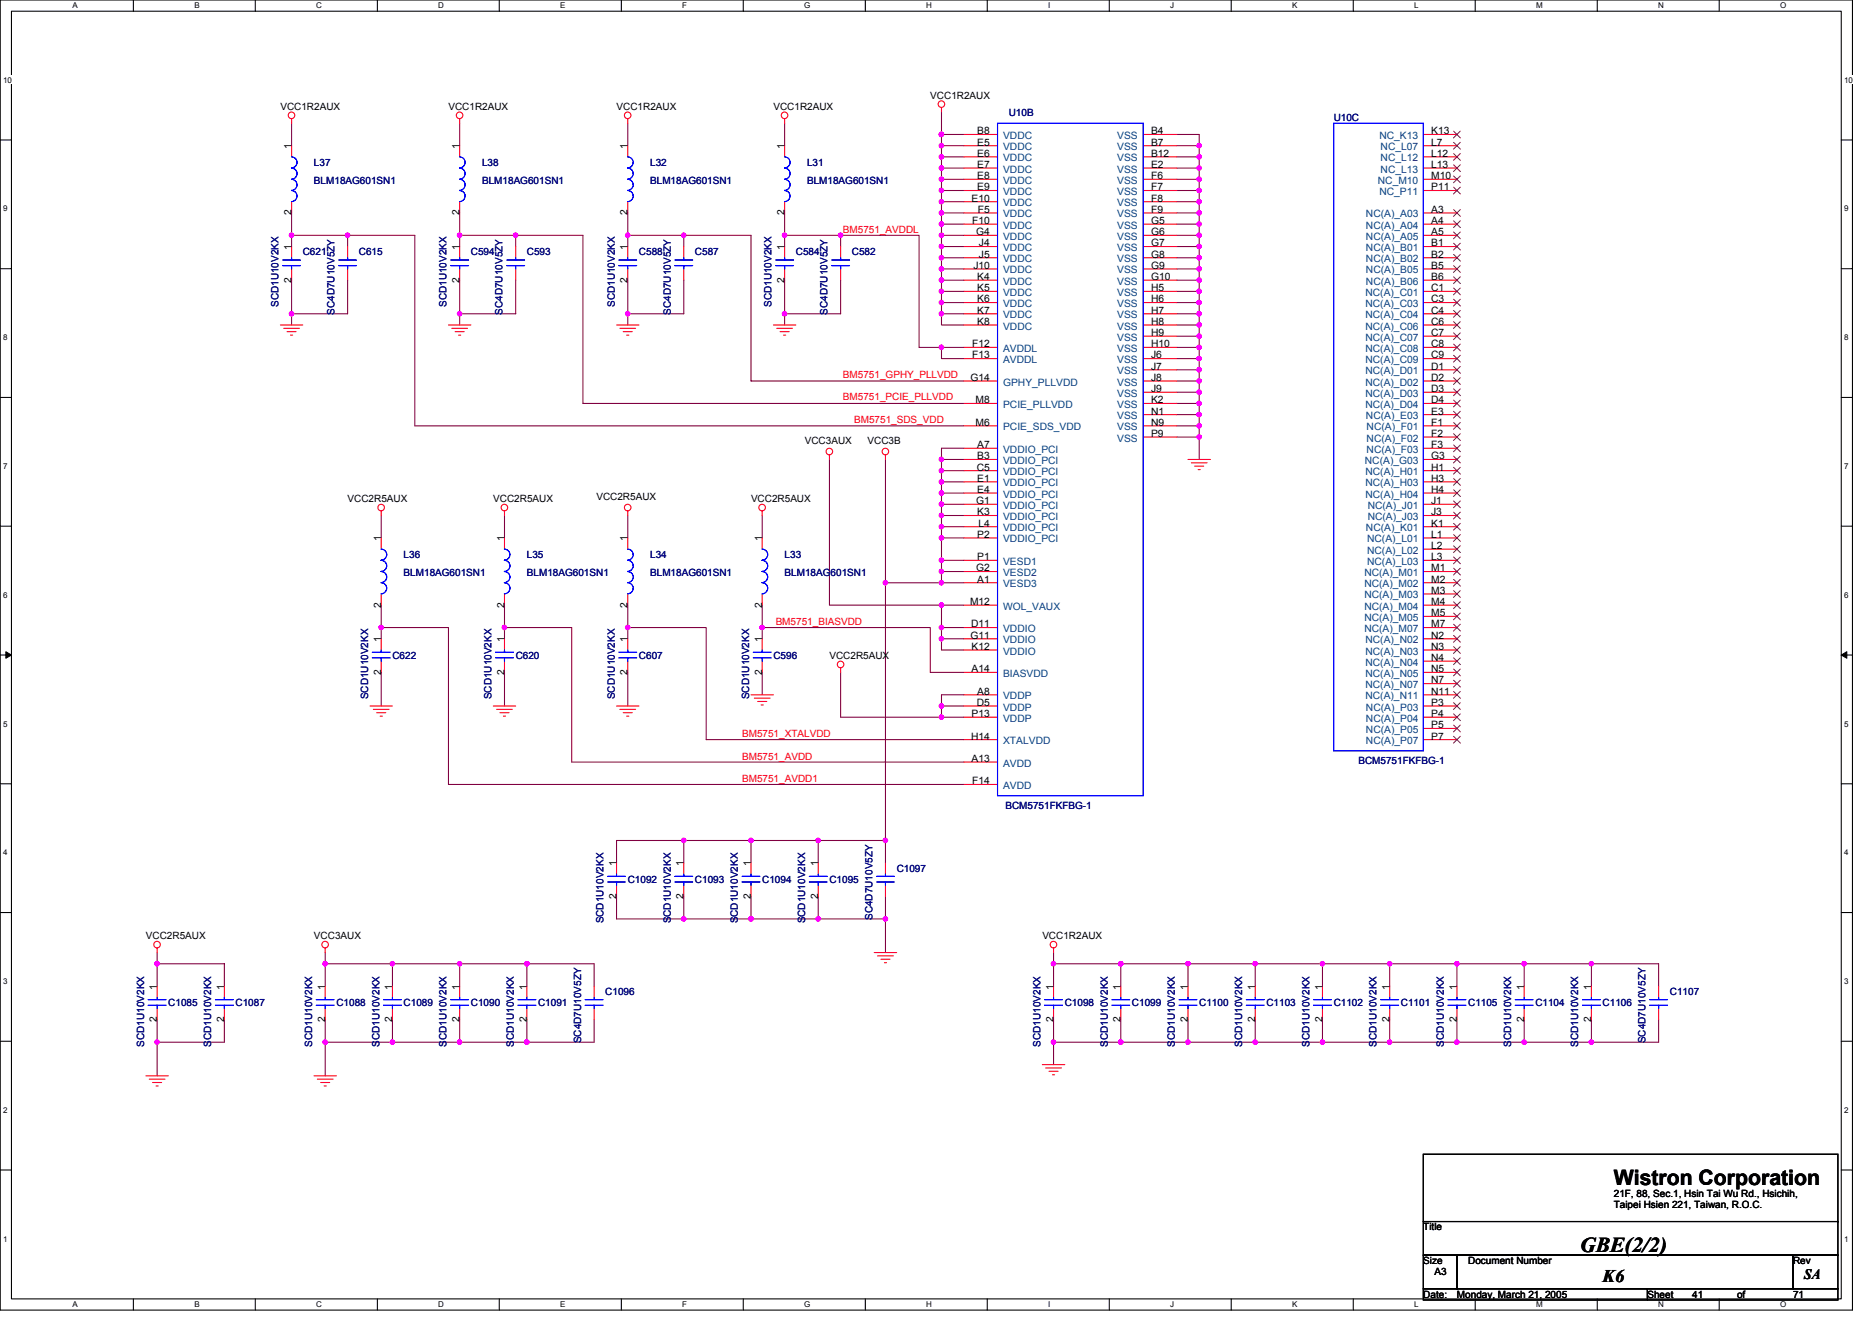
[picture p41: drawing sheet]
<svg xmlns="http://www.w3.org/2000/svg" width="297mm" height="210mm" viewBox="0 0 297 210" stroke-linecap="round" stroke-linejoin="round" font-family="sans-serif">
<defs><g id="words">
<g font-size="3.4">
<text x="256.1" y="188">Wistron Corporation</text>
<text x="250.7" y="198.6">GBE(2/2)</text>
</g>
<text font-size="2.8" x="254.3" y="203.5">K6</text>
<text font-size="2.3" x="286.3" y="203">SA</text>
<g font-size="1.6">
<text x="44.5" y="17.4">VCC1R2AUX</text>
<text x="71.2" y="17.4">VCC1R2AUX</text>
<text x="97.8" y="17.4">VCC1R2AUX</text>
<text x="122.7" y="17.4">VCC1R2AUX</text>
<text x="147.6" y="15.6">VCC1R2AUX</text>
<text x="46.2" y="23.6" transform="rotate(-90 46.2 23.6)">1</text>
<text x="72.9" y="23.6" transform="rotate(-90 72.9 23.6)">1</text>
<text x="99.6" y="23.6" transform="rotate(-90 99.6 23.6)">1</text>
<text x="124.5" y="23.6" transform="rotate(-90 124.5 23.6)">1</text>
<text x="155.1" y="21.3">B8</text>
<text x="155.1" y="23.1">E5</text>
<text x="182.6" y="21.3">B4</text>
<text x="182.6" y="23.1">B7</text>
<text x="227.1" y="23.1">L7</text>
<text x="227.1" y="21.3">K13</text>
<text x="155.1" y="24.9">E6</text>
<text x="155.1" y="26.6">E7</text>
<text x="155.1" y="28.4">E8</text>
<text x="182.6" y="24.9">B12</text>
<text x="182.6" y="26.6">E2</text>
<text x="182.6" y="28.4">F6</text>
<text x="227.1" y="24.9">L12</text>
<text x="227.1" y="26.6">L13</text>
<text x="227.1" y="28.4">M10</text>
<text x="46.2" y="34.2" transform="rotate(-90 46.2 34.2)">2</text>
<text x="72.9" y="34.2" transform="rotate(-90 72.9 34.2)">2</text>
<text x="99.6" y="34.2" transform="rotate(-90 99.6 34.2)">2</text>
<text x="124.5" y="34.2" transform="rotate(-90 124.5 34.2)">2</text>
<text x="154.2" y="32">E10</text>
<text x="154.3" y="35.5">F10</text>
<text x="155.1" y="30.2">E9</text>
<text x="155.2" y="33.8">F5</text>
<text x="182.6" y="30.2">F7</text>
<text x="182.6" y="32">F8</text>
<text x="182.6" y="33.8">F9</text>
<text x="182.6" y="35.5">G5</text>
<text x="227.1" y="30.2">P11</text>
<text x="227.1" y="33.8">A3</text>
<text x="227.1" y="35.5">A4</text>
<text x="46.2" y="39.6" transform="rotate(-90 46.2 39.6)">1</text>
<text x="72.9" y="39.6" transform="rotate(-90 72.9 39.6)">1</text>
<text x="99.6" y="39.6" transform="rotate(-90 99.6 39.6)">1</text>
<text x="124.5" y="39.6" transform="rotate(-90 124.5 39.6)">1</text>
<text x="154.9" y="37.3">G4</text>
<text x="155.3" y="39.1">J4</text>
<text x="155.3" y="40.9">J5</text>
<text x="182.6" y="37.3">G6</text>
<text x="182.6" y="39.1">G7</text>
<text x="182.6" y="40.9">G8</text>
<text x="227.1" y="37.3">A5</text>
<text x="227.1" y="39.1">B1</text>
<text x="227.1" y="40.9">B2</text>
<text x="46.2" y="44.8" transform="rotate(-90 46.2 44.8)">2</text>
<text x="72.9" y="44.8" transform="rotate(-90 72.9 44.8)">2</text>
<text x="99.6" y="44.8" transform="rotate(-90 99.6 44.8)">2</text>
<text x="124.5" y="44.8" transform="rotate(-90 124.5 44.8)">2</text>
<text x="154.4" y="42.7">J10</text>
<text x="155.1" y="44.4">K4</text>
<text x="155.1" y="46.2">K5</text>
<text x="155.1" y="48">K6</text>
<text x="182.6" y="42.7">G9</text>
<text x="182.6" y="44.4">G10</text>
<text x="182.6" y="46.2">H5</text>
<text x="182.6" y="48">H6</text>
<text x="227.1" y="46.2">C1</text>
<text x="227.1" y="48">C3</text>
<text x="227.1" y="42.7">B5</text>
<text x="227.1" y="44.4">B6</text>
<text x="155.1" y="49.8">K7</text>
<text x="155.1" y="51.5">K8</text>
<text x="182.6" y="49.8">H7</text>
<text x="182.6" y="51.5">H8</text>
<text x="182.6" y="53.3">H9</text>
<text x="227.1" y="49.8">C4</text>
<text x="227.1" y="51.5">C6</text>
<text x="227.1" y="53.3">C7</text>
<text x="154.3" y="55.1">F12</text>
<text x="154.3" y="56.9">F13</text>
<text x="182.6" y="55.1">H10</text>
<text x="182.6" y="56.9">J6</text>
<text x="182.6" y="58.7">J7</text>
<text x="227.1" y="55.1">C8</text>
<text x="227.1" y="56.9">C9</text>
<text x="227.1" y="58.7">D1</text>
<text x="154" y="60.4">G14</text>
<text x="154.8" y="64">M8</text>
<text x="182.6" y="60.4">J8</text>
<text x="182.6" y="62.2">J9</text>
<text x="182.6" y="64">K2</text>
<text x="182.6" y="65.8">N1</text>
<text x="227.1" y="60.4">D2</text>
<text x="227.1" y="62.2">D3</text>
<text x="227.1" y="64">D4</text>
<text x="227.1" y="65.8">E3</text>
<text x="127.7" y="70.4">VCC3AUX</text>
<text x="137.7" y="70.4">VCC3B</text>
<text x="154.8" y="67.5">M6</text>
<text x="155.1" y="71.1">A7</text>
<text x="182.6" y="67.5">N9</text>
<text x="182.6" y="69.3">P9</text>
<text x="227.1" y="67.5">F1</text>
<text x="227.1" y="69.3">F2</text>
<text x="227.1" y="71.1">F3</text>
<text x="155" y="74.7">C5</text>
<text x="155.1" y="72.9">B3</text>
<text x="155.1" y="76.4">E1</text>
<text x="227.1" y="72.9">G3</text>
<text x="227.1" y="74.7">H1</text>
<text x="227.1" y="76.4">H3</text>
<text x="55.2" y="79.7">VCC2R5AUX</text>
<text x="78.3" y="79.7">VCC2R5AUX</text>
<text x="94.6" y="79.3">VCC2R5AUX</text>
<text x="119.2" y="79.7">VCC2R5AUX</text>
<text x="154.9" y="80">G1</text>
<text x="155.1" y="78.2">E4</text>
<text x="155.1" y="81.8">K3</text>
<text x="155.3" y="83.5">L4</text>
<text x="227.1" y="78.2">H4</text>
<text x="227.1" y="80">J1</text>
<text x="227.1" y="81.8">J3</text>
<text x="227.1" y="83.5">K1</text>
<text x="60.5" y="85.9" transform="rotate(-90 60.5 85.9)">1</text>
<text x="80" y="85.9" transform="rotate(-90 80 85.9)">1</text>
<text x="99.6" y="85.9" transform="rotate(-90 99.6 85.9)">1</text>
<text x="120.9" y="85.9" transform="rotate(-90 120.9 85.9)">1</text>
<text x="155.1" y="85.3">P2</text>
<text x="155.1" y="88.9">P1</text>
<text x="227.1" y="85.3">L1</text>
<text x="227.1" y="87.1">L2</text>
<text x="227.1" y="88.9">L3</text>
<text x="153.9" y="96">M12</text>
<text x="154.9" y="90.7">G2</text>
<text x="155.1" y="92.4">A1</text>
<text x="227.1" y="90.7">M1</text>
<text x="227.1" y="92.4">M2</text>
<text x="227.1" y="94.2">M3</text>
<text x="227.1" y="96">M4</text>
<text x="60.5" y="101.9" transform="rotate(-90 60.5 101.9)">1</text>
<text x="60.5" y="96.4" transform="rotate(-90 60.5 96.4)">2</text>
<text x="80" y="101.9" transform="rotate(-90 80 101.9)">1</text>
<text x="80" y="96.4" transform="rotate(-90 80 96.4)">2</text>
<text x="99.6" y="101.9" transform="rotate(-90 99.6 101.9)">1</text>
<text x="99.6" y="96.4" transform="rotate(-90 99.6 96.4)">2</text>
<text x="120.9" y="101.9" transform="rotate(-90 120.9 101.9)">1</text>
<text x="120.9" y="96.4" transform="rotate(-90 120.9 96.4)">2</text>
<text x="154" y="101.3">G11</text>
<text x="154.1" y="99.5">D11</text>
<text x="227.1" y="97.8">M5</text>
<text x="227.1" y="99.5">M7</text>
<text x="227.1" y="101.3">N2</text>
<text x="60.5" y="107.1" transform="rotate(-90 60.5 107.1)">2</text>
<text x="80" y="107.1" transform="rotate(-90 80 107.1)">2</text>
<text x="99.6" y="107.1" transform="rotate(-90 99.6 107.1)">2</text>
<text x="120.9" y="107.1" transform="rotate(-90 120.9 107.1)">2</text>
<text x="131.6" y="104.5">VCC2R5AUX</text>
<text x="154.2" y="103.1">K12</text>
<text x="154.2" y="106.7">A14</text>
<text x="227.1" y="103.1">N3</text>
<text x="227.1" y="104.9">N4</text>
<text x="227.1" y="106.7">N5</text>
<text x="154.2" y="113.8">P13</text>
<text x="155" y="112">D5</text>
<text x="155.1" y="110.2">A8</text>
<text x="227.1" y="108.4">N7</text>
<text x="227.1" y="110.2">N11</text>
<text x="227.1" y="112">P3</text>
<text x="227.1" y="113.8">P4</text>
<text x="154.1" y="117.3">H14</text>
<text x="227.1" y="115.5">P5</text>
<text x="227.1" y="117.3">P7</text>
<text x="154.2" y="120.9">A13</text>
<text x="154.3" y="124.4">F14</text>
<text x="97.8" y="137.4" transform="rotate(-90 97.8 137.4)">1</text>
<text x="108.5" y="137.4" transform="rotate(-90 108.5 137.4)">1</text>
<text x="119.1" y="137.4" transform="rotate(-90 119.1 137.4)">1</text>
<text x="129.8" y="137.4" transform="rotate(-90 129.8 137.4)">1</text>
<text x="97.8" y="142.6" transform="rotate(-90 97.8 142.6)">2</text>
<text x="108.5" y="142.6" transform="rotate(-90 108.5 142.6)">2</text>
<text x="119.1" y="142.6" transform="rotate(-90 119.1 142.6)">2</text>
<text x="129.8" y="142.6" transform="rotate(-90 129.8 142.6)">2</text>
<text x="23.2" y="149">VCC2R5AUX</text>
<text x="49.8" y="149">VCC3AUX</text>
<text x="165.4" y="149">VCC1R2AUX</text>
<text x="24.9" y="157" transform="rotate(-90 24.9 157)">1</text>
<text x="35.6" y="157" transform="rotate(-90 35.6 157)">1</text>
<text x="51.6" y="157" transform="rotate(-90 51.6 157)">1</text>
<text x="62.2" y="157" transform="rotate(-90 62.2 157)">1</text>
<text x="72.9" y="157" transform="rotate(-90 72.9 157)">1</text>
<text x="83.6" y="157" transform="rotate(-90 83.6 157)">1</text>
<text x="167.1" y="157" transform="rotate(-90 167.1 157)">1</text>
<text x="177.8" y="157" transform="rotate(-90 177.8 157)">1</text>
<text x="188.5" y="157" transform="rotate(-90 188.5 157)">1</text>
<text x="199.2" y="157" transform="rotate(-90 199.2 157)">1</text>
<text x="209.8" y="157" transform="rotate(-90 209.8 157)">1</text>
<text x="220.5" y="157" transform="rotate(-90 220.5 157)">1</text>
<text x="231.2" y="157" transform="rotate(-90 231.2 157)">1</text>
<text x="241.8" y="157" transform="rotate(-90 241.8 157)">1</text>
<text x="252.5" y="157" transform="rotate(-90 252.5 157)">1</text>
<text x="24.9" y="162.2" transform="rotate(-90 24.9 162.2)">2</text>
<text x="35.6" y="162.2" transform="rotate(-90 35.6 162.2)">2</text>
<text x="51.6" y="162.2" transform="rotate(-90 51.6 162.2)">2</text>
<text x="62.2" y="162.2" transform="rotate(-90 62.2 162.2)">2</text>
<text x="72.9" y="162.2" transform="rotate(-90 72.9 162.2)">2</text>
<text x="83.6" y="162.2" transform="rotate(-90 83.6 162.2)">2</text>
<text x="167.1" y="162.2" transform="rotate(-90 167.1 162.2)">2</text>
<text x="177.8" y="162.2" transform="rotate(-90 177.8 162.2)">2</text>
<text x="188.5" y="162.2" transform="rotate(-90 188.5 162.2)">2</text>
<text x="199.2" y="162.2" transform="rotate(-90 199.2 162.2)">2</text>
<text x="209.8" y="162.2" transform="rotate(-90 209.8 162.2)">2</text>
<text x="220.5" y="162.2" transform="rotate(-90 220.5 162.2)">2</text>
<text x="231.2" y="162.2" transform="rotate(-90 231.2 162.2)">2</text>
<text x="241.8" y="162.2" transform="rotate(-90 241.8 162.2)">2</text>
<text x="252.5" y="162.2" transform="rotate(-90 252.5 162.2)">2</text>
<text x="256.1" y="189.9">21F, 88, Sec.1, Hsin Tai Wu Rd., Hsichih,</text>
<text x="256.1" y="191.7">Taipei Hsien 221, Taiwan, R.O.C.</text>
<text x="225.8" y="195.2">Title</text>
<text x="225.8" y="200.6">Size</text>
<text x="227.6" y="202.3">A3</text>
<text x="233" y="200.6">Document Number</text>
<text x="284.5" y="200.6">Rev</text>
<text x="225.8" y="205.9">Date:</text>
<text x="231.2" y="205.9">Monday, March 21, 2005</text>
<text x="261.4" y="205.9">Sheet</text>
<text x="268.5" y="205.9">41</text>
<text x="275.6" y="205.9">of</text>
<text x="284.5" y="205.9">71</text>
</g>
<g font-size="1.6" fill="#004080">
<text x="159.2" y="22.1">VDDC</text>
<text x="159.2" y="23.8">VDDC</text>
<text x="177.3" y="22.1">VSS</text>
<text x="177.3" y="23.8">VSS</text>
<text x="218.9" y="22.1">NC_K13</text>
<text x="219.1" y="23.8">NC_L07</text>
<text x="159.2" y="25.6">VDDC</text>
<text x="159.2" y="27.4">VDDC</text>
<text x="159.2" y="29.2">VDDC</text>
<text x="177.3" y="25.6">VSS</text>
<text x="177.3" y="27.4">VSS</text>
<text x="177.3" y="29.2">VSS</text>
<text x="218.6" y="29.2">NC_M10</text>
<text x="219.1" y="25.6">NC_L12</text>
<text x="219.1" y="27.4">NC_L13</text>
<text x="159.2" y="30.9">VDDC</text>
<text x="159.2" y="32.7">VDDC</text>
<text x="159.2" y="34.5">VDDC</text>
<text x="177.3" y="30.9">VSS</text>
<text x="177.3" y="32.7">VSS</text>
<text x="177.3" y="34.5">VSS</text>
<text x="216.7" y="34.5">NC(A)_A03</text>
<text x="218.9" y="30.9">NC_P11</text>
<text x="159.2" y="36.3">VDDC</text>
<text x="159.2" y="38.1">VDDC</text>
<text x="159.2" y="39.8">VDDC</text>
<text x="159.2" y="41.6">VDDC</text>
<text x="177.3" y="36.3">VSS</text>
<text x="177.3" y="38.1">VSS</text>
<text x="177.3" y="39.8">VSS</text>
<text x="177.3" y="41.6">VSS</text>
<text x="216.7" y="36.3">NC(A)_A04</text>
<text x="216.7" y="38.1">NC(A)_A05</text>
<text x="216.7" y="39.8">NC(A)_B01</text>
<text x="216.7" y="41.6">NC(A)_B02</text>
<text x="159.2" y="45.2">VDDC</text>
<text x="159.2" y="46.9">VDDC</text>
<text x="159.2" y="43.4">VDDC</text>
<text x="177.3" y="43.4">VSS</text>
<text x="177.3" y="45.2">VSS</text>
<text x="177.3" y="46.9">VSS</text>
<text x="216.7" y="46.9">NC(A)_C01</text>
<text x="216.7" y="43.4">NC(A)_B05</text>
<text x="216.7" y="45.2">NC(A)_B06</text>
<text x="159.2" y="48.7">VDDC</text>
<text x="159.2" y="50.5">VDDC</text>
<text x="159.2" y="52.3">VDDC</text>
<text x="177.3" y="48.7">VSS</text>
<text x="177.3" y="50.5">VSS</text>
<text x="177.3" y="52.3">VSS</text>
<text x="216.7" y="48.7">NC(A)_C03</text>
<text x="216.7" y="50.5">NC(A)_C04</text>
<text x="216.7" y="52.3">NC(A)_C06</text>
<text x="159.2" y="55.8">AVDDL</text>
<text x="159.2" y="57.6">AVDDL</text>
<text x="177.3" y="54.1">VSS</text>
<text x="177.3" y="55.8">VSS</text>
<text x="177.3" y="57.6">VSS</text>
<text x="177.3" y="59.4">VSS</text>
<text x="216.7" y="54.1">NC(A)_C07</text>
<text x="216.7" y="55.8">NC(A)_C08</text>
<text x="216.7" y="57.6">NC(A)_C09</text>
<text x="216.7" y="59.4">NC(A)_D01</text>
<text x="159.2" y="61.2">GPHY_PLLVDD</text>
<text x="159.2" y="64.7">PCIE_PLLVDD</text>
<text x="177.3" y="61.2">VSS</text>
<text x="177.3" y="62.9">VSS</text>
<text x="177.3" y="64.7">VSS</text>
<text x="216.7" y="61.2">NC(A)_D02</text>
<text x="216.7" y="62.9">NC(A)_D03</text>
<text x="216.7" y="64.7">NC(A)_D04</text>
<text x="159.2" y="68.3">PCIE_SDS_VDD</text>
<text x="159.2" y="71.8">VDDIO_PCI</text>
<text x="177.3" y="66.5">VSS</text>
<text x="177.3" y="68.3">VSS</text>
<text x="177.3" y="70.1">VSS</text>
<text x="216.7" y="66.5">NC(A)_E03</text>
<text x="216.8" y="68.3">NC(A)_F01</text>
<text x="216.8" y="70.1">NC(A)_F02</text>
<text x="216.8" y="71.8">NC(A)_F03</text>
<text x="159.2" y="73.6">VDDIO_PCI</text>
<text x="159.2" y="75.4">VDDIO_PCI</text>
<text x="159.2" y="77.2">VDDIO_PCI</text>
<text x="216.6" y="73.6">NC(A)_G03</text>
<text x="216.7" y="75.4">NC(A)_H01</text>
<text x="216.7" y="77.2">NC(A)_H03</text>
<text x="159.2" y="79">VDDIO_PCI</text>
<text x="159.2" y="80.7">VDDIO_PCI</text>
<text x="159.2" y="82.5">VDDIO_PCI</text>
<text x="216.7" y="79">NC(A)_H04</text>
<text x="217" y="80.7">NC(A)_J01</text>
<text x="217" y="82.5">NC(A)_J03</text>
<text x="159.2" y="84.3">VDDIO_PCI</text>
<text x="159.2" y="86.1">VDDIO_PCI</text>
<text x="159.2" y="89.6">VESD1</text>
<text x="216.7" y="84.3">NC(A)_K01</text>
<text x="216.9" y="86.1">NC(A)_L01</text>
<text x="216.9" y="87.8">NC(A)_L02</text>
<text x="216.9" y="89.6">NC(A)_L03</text>
<text x="159.2" y="91.4">VESD2</text>
<text x="159.2" y="93.2">VESD3</text>
<text x="216.5" y="91.4">NC(A)_M01</text>
<text x="216.5" y="93.2">NC(A)_M02</text>
<text x="216.5" y="95">NC(A)_M03</text>
<text x="159.2" y="96.7">WOL_VAUX</text>
<text x="159.2" y="100.3">VDDIO</text>
<text x="216.5" y="96.7">NC(A)_M04</text>
<text x="216.5" y="98.5">NC(A)_M05</text>
<text x="216.5" y="100.3">NC(A)_M07</text>
<text x="159.2" y="102.1">VDDIO</text>
<text x="159.2" y="103.8">VDDIO</text>
<text x="159.2" y="107.4">BIASVDD</text>
<text x="216.7" y="102.1">NC(A)_N02</text>
<text x="216.7" y="103.8">NC(A)_N03</text>
<text x="216.7" y="105.6">NC(A)_N04</text>
<text x="216.7" y="107.4">NC(A)_N05</text>
<text x="159.2" y="111">VDDP</text>
<text x="159.2" y="112.7">VDDP</text>
<text x="216.7" y="109.2">NC(A)_N07</text>
<text x="216.7" y="111">NC(A)_N11</text>
<text x="216.7" y="112.7">NC(A)_P03</text>
<text x="159.2" y="114.5">VDDP</text>
<text x="159.2" y="118.1">XTALVDD</text>
<text x="216.7" y="114.5">NC(A)_P04</text>
<text x="216.7" y="116.3">NC(A)_P05</text>
<text x="216.7" y="118.1">NC(A)_P07</text>
<text x="159.2" y="121.6">AVDD</text>
<text x="159.2" y="125.2">AVDD</text>
</g>
<g font-size="1.6" fill="#000080">
<text x="160.1" y="18.5">U10B</text>
<text x="211.6" y="19.2">U10C</text>
<text x="49.8" y="26.3">L37</text>
<text x="49.8" y="29.1">BLM18AG601SN1</text>
<text x="76.5" y="26.3">L38</text>
<text x="76.5" y="29.1">BLM18AG601SN1</text>
<text x="103.2" y="26.3">L32</text>
<text x="103.2" y="29.1">BLM18AG601SN1</text>
<text x="128.1" y="26.3">L31</text>
<text x="128.1" y="29.1">BLM18AG601SN1</text>
<text x="48" y="40.5">C621</text>
<text x="56.9" y="40.5">C615</text>
<text x="74.7" y="40.5">C594</text>
<text x="83.6" y="40.5">C593</text>
<text x="101.4" y="40.5">C588</text>
<text x="110.3" y="40.5">C587</text>
<text x="126.3" y="40.5">C584</text>
<text x="135.2" y="40.5">C582</text>
<text x="44.2" y="48.7" transform="rotate(-90 44.2 48.7)">SCD1U10V2KX</text>
<text x="53.1" y="50" transform="rotate(-90 53.1 50)">SC4D7U10V5ZY</text>
<text x="70.9" y="48.7" transform="rotate(-90 70.9 48.7)">SCD1U10V2KX</text>
<text x="79.8" y="50" transform="rotate(-90 79.8 50)">SC4D7U10V5ZY</text>
<text x="97.5" y="48.7" transform="rotate(-90 97.5 48.7)">SCD1U10V2KX</text>
<text x="106.4" y="50" transform="rotate(-90 106.4 50)">SC4D7U10V5ZY</text>
<text x="122.4" y="48.7" transform="rotate(-90 122.4 48.7)">SCD1U10V2KX</text>
<text x="131.3" y="50" transform="rotate(-90 131.3 50)">SC4D7U10V5ZY</text>
<text x="64" y="88.5">L36</text>
<text x="83.6" y="88.5">L35</text>
<text x="103.2" y="88.5">L34</text>
<text x="124.5" y="88.5">L33</text>
<text x="64" y="91.4">BLM18AG601SN1</text>
<text x="83.6" y="91.4">BLM18AG601SN1</text>
<text x="103.2" y="91.4">BLM18AG601SN1</text>
<text x="124.5" y="91.4">BLM18AG601SN1</text>
<text x="62.3" y="104.5">C622</text>
<text x="81.8" y="104.5">C620</text>
<text x="101.4" y="104.5">C607</text>
<text x="122.7" y="104.5">C596</text>
<text x="58.4" y="111" transform="rotate(-90 58.4 111)">SCD1U10V2KX</text>
<text x="78" y="111" transform="rotate(-90 78 111)">SCD1U10V2KX</text>
<text x="97.5" y="111" transform="rotate(-90 97.5 111)">SCD1U10V2KX</text>
<text x="118.9" y="111" transform="rotate(-90 118.9 111)">SCD1U10V2KX</text>
<text x="215.5" y="121.3">BCM5751FKFBG-1</text>
<text x="159.5" y="128.4">BCM5751FKFBG-1</text>
<text x="99.6" y="140.1">C1092</text>
<text x="110.3" y="140.1">C1093</text>
<text x="120.9" y="140.1">C1094</text>
<text x="131.6" y="140.1">C1095</text>
<text x="142.3" y="138.3">C1097</text>
<text x="95.8" y="146.5" transform="rotate(-90 95.8 146.5)">SCD1U10V2KX</text>
<text x="106.4" y="146.5" transform="rotate(-90 106.4 146.5)">SCD1U10V2KX</text>
<text x="117.1" y="146.5" transform="rotate(-90 117.1 146.5)">SCD1U10V2KX</text>
<text x="127.8" y="146.5" transform="rotate(-90 127.8 146.5)">SCD1U10V2KX</text>
<text x="138.4" y="146" transform="rotate(-90 138.4 146)">SC4D7U10V5ZY</text>
<text x="26.7" y="159.7">C1085</text>
<text x="37.4" y="159.7">C1087</text>
<text x="53.4" y="159.7">C1088</text>
<text x="64" y="159.7">C1089</text>
<text x="74.7" y="159.7">C1090</text>
<text x="85.4" y="159.7">C1091</text>
<text x="96.1" y="157.9">C1096</text>
<text x="168.9" y="159.7">C1098</text>
<text x="179.6" y="159.7">C1099</text>
<text x="190.3" y="159.7">C1100</text>
<text x="201" y="159.7">C1103</text>
<text x="211.6" y="159.7">C1102</text>
<text x="222.3" y="159.7">C1101</text>
<text x="233" y="159.7">C1105</text>
<text x="243.6" y="159.7">C1104</text>
<text x="254.3" y="159.7">C1106</text>
<text x="265" y="157.9">C1107</text>
<text x="22.9" y="166.1" transform="rotate(-90 22.9 166.1)">SCD1U10V2KX</text>
<text x="33.5" y="166.1" transform="rotate(-90 33.5 166.1)">SCD1U10V2KX</text>
<text x="49.5" y="166.1" transform="rotate(-90 49.5 166.1)">SCD1U10V2KX</text>
<text x="60.2" y="166.1" transform="rotate(-90 60.2 166.1)">SCD1U10V2KX</text>
<text x="70.9" y="166.1" transform="rotate(-90 70.9 166.1)">SCD1U10V2KX</text>
<text x="81.5" y="166.1" transform="rotate(-90 81.5 166.1)">SCD1U10V2KX</text>
<text x="92.2" y="165.5" transform="rotate(-90 92.2 165.5)">SC4D7U10V5ZY</text>
<text x="165.1" y="166.1" transform="rotate(-90 165.1 166.1)">SCD1U10V2KX</text>
<text x="175.8" y="166.1" transform="rotate(-90 175.8 166.1)">SCD1U10V2KX</text>
<text x="186.4" y="166.1" transform="rotate(-90 186.4 166.1)">SCD1U10V2KX</text>
<text x="197.1" y="166.1" transform="rotate(-90 197.1 166.1)">SCD1U10V2KX</text>
<text x="207.8" y="166.1" transform="rotate(-90 207.8 166.1)">SCD1U10V2KX</text>
<text x="218.4" y="166.1" transform="rotate(-90 218.4 166.1)">SCD1U10V2KX</text>
<text x="229.1" y="166.1" transform="rotate(-90 229.1 166.1)">SCD1U10V2KX</text>
<text x="239.8" y="166.1" transform="rotate(-90 239.8 166.1)">SCD1U10V2KX</text>
<text x="250.4" y="166.1" transform="rotate(-90 250.4 166.1)">SCD1U10V2KX</text>
<text x="261.1" y="165.5" transform="rotate(-90 261.1 165.5)">SC4D7U10V5ZY</text>
</g>
<g font-size="1.6" fill="#f00">
<text x="133.7" y="37">BM5751_AVDDL</text>
<text x="133.7" y="59.9">BM5751_GPHY_PLLVDD</text>
<text x="133.7" y="63.5">BM5751_PCIE_PLLVDD</text>
<text x="135.5" y="67">BM5751_SDS_VDD</text>
<text x="123.1" y="99.2">BM5751_BIASVDD</text>
<text x="117.7" y="117">BM5751_XTALVDD</text>
<text x="117.7" y="124.1">BM5751_AVDD1</text>
<text x="117.7" y="120.5">BM5751_AVDD</text>
</g>
<g font-size="1.3">
<text x="11.5" y="1.3">A</text>
<text x="30.8" y="1.3">B</text>
<text x="50.2" y="1.3">C</text>
<text x="69.6" y="1.3">D</text>
<text x="88.9" y="1.3">E</text>
<text x="108.3" y="1.3">F</text>
<text x="127.6" y="1.3">G</text>
<text x="147" y="1.3">H</text>
<text x="166.3" y="1.3">I</text>
<text x="185.7" y="1.3">J</text>
<text x="205" y="1.3">K</text>
<text x="224.4" y="1.3">L</text>
<text x="243.8" y="1.3">M</text>
<text x="263.1" y="1.3">N</text>
<text x="282.5" y="1.3">O</text>
<text x=".5" y="13.1">10</text>
<text x="292.6" y="13.1">10</text>
<text x=".5" y="33.5">9</text>
<text x="292.6" y="33.5">9</text>
<text x=".5" y="54">8</text>
<text x="292.6" y="54">8</text>
<text x=".5" y="74.4">7</text>
<text x="292.6" y="74.4">7</text>
<text x=".5" y="94.8">6</text>
<text x="292.6" y="94.8">6</text>
<text x=".5" y="115.3">5</text>
<text x="292.6" y="115.3">5</text>
<text x=".5" y="135.7">4</text>
<text x="292.6" y="135.7">4</text>
<text x=".5" y="156.1">3</text>
<text x="292.6" y="156.1">3</text>
<text x=".5" y="176.6">2</text>
<text x="292.6" y="176.6">2</text>
<text x=".5" y="197">1</text>
<text x="292.6" y="197">1</text>
<text x="11.5" y="207.4">A</text>
<text x="30.8" y="207.4">B</text>
<text x="50.2" y="207.4">C</text>
<text x="69.6" y="207.4">D</text>
<text x="88.9" y="207.4">E</text>
<text x="108.3" y="207.4">F</text>
<text x="127.6" y="207.4">G</text>
<text x="147" y="207.4">H</text>
<text x="166.3" y="207.4">I</text>
<text x="185.7" y="207.4">J</text>
<text x="205" y="207.4">K</text>
<text x="224.4" y="207.4">L</text>
<text x="243.8" y="207.4">M</text>
<text x="263.1" y="207.4">N</text>
<text x="282.5" y="207.4">O</text>
</g>
</g></defs>
<path d="M0 0h293.9v207.9h-293.9zM1.8 1.8h290.4v204.3h-290.4z" fill="none" stroke="#000" stroke-width=".17"/>
<g fill="#fff">
<path d="M11.5 .2h.8v1.4h-.8z"/>
<path d="M11.5 206.3h.8v1.4h-.8z"/>
</g>
<path d="M21.2 0v1.8M21.2 206.1v1.8" fill="none" stroke="#000" stroke-width=".17"/>
<g fill="#fff">
<path d="M30.8 .2h.9v1.4h-.9z"/>
<path d="M30.8 206.3h.9v1.4h-.9z"/>
</g>
<path d="M40.5 0v1.8M40.5 206.1v1.8" fill="none" stroke="#000" stroke-width=".17"/>
<g fill="#fff">
<path d="M50.2 .2h.9v1.4h-.9z"/>
<path d="M50.2 206.3h.9v1.4h-.9z"/>
</g>
<path d="M59.9 0v1.8M59.9 206.1v1.8" fill="none" stroke="#000" stroke-width=".17"/>
<g fill="#fff">
<path d="M69.6 .2h.9v1.4h-.9z"/>
<path d="M69.6 206.3h.9v1.4h-.9z"/>
</g>
<path d="M79.2 0v1.8M79.2 206.1v1.8" fill="none" stroke="#000" stroke-width=".17"/>
<g fill="#fff">
<path d="M88.9 .2h.8v1.4h-.8z"/>
<path d="M88.9 206.3h.8v1.4h-.8z"/>
</g>
<path d="M98.6 0v1.8M98.6 206.1v1.8" fill="none" stroke="#000" stroke-width=".17"/>
<g fill="#fff">
<path d="M108.3 .2h.7v1.4h-.7z"/>
<path d="M108.3 206.3h.7v1.4h-.7z"/>
</g>
<path d="M117.9 0v1.8M117.9 206.1v1.8" fill="none" stroke="#000" stroke-width=".17"/>
<g fill="#fff">
<path d="M127.6 .2h1v1.4h-1z"/>
<path d="M127.6 206.3h1v1.4h-1z"/>
</g>
<path d="M137.3 0v1.8M137.3 206.1v1.8" fill="none" stroke="#000" stroke-width=".17"/>
<g fill="#fff">
<path d="M147 .2h.9v1.4h-.9z"/>
<path d="M147 206.3h.9v1.4h-.9z"/>
</g>
<path d="M156.7 0v1.8M156.7 206.1v1.8" fill="none" stroke="#000" stroke-width=".17"/>
<g fill="#fff">
<path d="M166.3 .2h.4v1.4h-.4z"/>
<path d="M166.3 206.3h.4v1.4h-.4z"/>
</g>
<path d="M176 0v1.8M176 206.1v1.8" fill="none" stroke="#000" stroke-width=".17"/>
<g fill="#fff">
<path d="M185.7 .2h.6v1.4h-.6z"/>
<path d="M185.7 206.3h.6v1.4h-.6z"/>
</g>
<path d="M195.4 0v1.8M195.4 206.1v1.8" fill="none" stroke="#000" stroke-width=".17"/>
<g fill="#fff">
<path d="M205 .2h.9v1.4h-.9z"/>
<path d="M205 206.3h.9v1.4h-.9z"/>
</g>
<path d="M214.7 0v1.8M214.7 206.1v1.8" fill="none" stroke="#000" stroke-width=".17"/>
<g fill="#fff">
<path d="M224.4 .2h.7v1.4h-.7z"/>
<path d="M224.4 206.3h.7v1.4h-.7z"/>
</g>
<path d="M234.1 0v1.8M234.1 206.1v1.8" fill="none" stroke="#000" stroke-width=".17"/>
<g fill="#fff">
<path d="M243.8 .2h1v1.4h-1z"/>
<path d="M243.8 206.3h1v1.4h-1z"/>
</g>
<path d="M253.4 0v1.8M253.4 206.1v1.8" fill="none" stroke="#000" stroke-width=".17"/>
<g fill="#fff">
<path d="M263.1 .2h.9v1.4h-.9z"/>
<path d="M263.1 206.3h.9v1.4h-.9z"/>
</g>
<path d="M272.8 0v1.8M272.8 206.1v1.8" fill="none" stroke="#000" stroke-width=".17"/>
<g fill="#fff">
<path d="M282.5 .2h1v1.4h-1z"/>
<path d="M282.5 206.3h1v1.4h-1z"/>
<path d="M.5 12h1.4v1.4h-1.4z"/>
<path d="M292.6 12h1.4v1.4h-1.4z"/>
<path d="M.5 32.4h.7v1.4h-.7z"/>
<path d="M292.6 32.4h.7v1.4h-.7z"/>
</g>
<path d="M0 22.2h1.8M292.2 22.2h1.7" fill="none" stroke="#000" stroke-width=".17"/>
<g fill="#fff">
<path d="M.5 52.8h.7v1.5h-.7z"/>
<path d="M292.6 52.8h.7v1.5h-.7z"/>
</g>
<path d="M0 42.6h1.8M292.2 42.6h1.7" fill="none" stroke="#000" stroke-width=".17"/>
<g fill="#fff">
<path d="M.5 73.3h.7v1.4h-.7z"/>
<path d="M292.6 73.3h.7v1.4h-.7z"/>
</g>
<path d="M0 63.1h1.8M292.2 63.1h1.7" fill="none" stroke="#000" stroke-width=".17"/>
<g fill="#fff">
<path d="M.5 93.7h.7v1.4h-.7z"/>
<path d="M292.6 93.7h.7v1.4h-.7z"/>
</g>
<path d="M0 83.5h1.8M292.2 83.5h1.7" fill="none" stroke="#000" stroke-width=".17"/>
<g fill="#fff">
<path d="M.5 114.1h.7v1.4h-.7z"/>
<path d="M292.6 114.1h.7v1.4h-.7z"/>
</g>
<path d="M0 103.9h1.8M292.2 103.9h1.7" fill="none" stroke="#000" stroke-width=".17"/>
<path d="M.9 103.4l.9 .5-.9 .5zM292.2 103.9l.8-.5v1z" fill="#000" stroke="#000" stroke-width=".16"/>
<g fill="#fff">
<path d="M.5 134.6h.7v1.4h-.7z"/>
<path d="M292.6 134.6h.7v1.4h-.7z"/>
</g>
<path d="M0 124.4h1.8M292.2 124.4h1.7" fill="none" stroke="#000" stroke-width=".17"/>
<g fill="#fff">
<path d="M.5 155h.7v1.4h-.7z"/>
<path d="M292.6 155h.7v1.4h-.7z"/>
</g>
<path d="M0 144.8h1.8M292.2 144.8h1.7" fill="none" stroke="#000" stroke-width=".17"/>
<g fill="#fff">
<path d="M.5 175.4h.7v1.4h-.7z"/>
<path d="M292.6 175.4h.7v1.4h-.7z"/>
</g>
<path d="M0 165.2h1.8M292.2 165.2h1.7" fill="none" stroke="#000" stroke-width=".17"/>
<g fill="#fff">
<path d="M.5 195.8h.7v1.5h-.7z"/>
<path d="M292.6 195.8h.7v1.5h-.7z"/>
</g>
<path d="M0 185.6h1.8M225.8 183.1h65.8v10.7h-65.8zM225.8 193.8h65.8v5.3h-65.8zM225.8 199.1h5.4v5.4h-5.4zM231.2 199.1h53.3v5.4h-53.3zM284.5 199.1h7.1v5.4h-7.1zM292.2 185.6h1.7M225.8 204.5h35.6v1.7h-35.6zM261.4 204.5h30.2v1.7h-30.2z" fill="none" stroke="#000" stroke-width=".17"/>
<g fill="none" stroke="#800040" stroke-width=".17">
<path d="M46.3 19.6v3.5M72.9 19.6v3.5M99.6 19.6v3.5M124.5 19.6v3.5M149.4 17.8v32M46.3 37.3h19.5v30.3h87.1M46.3 33.8v5.3M55.2 37.3v1.8M72.9 37.3h19.6v26.7h60.4M72.9 33.8v5.3M81.8 37.3v1.8M99.6 37.3h19.6v23.2h33.7"/>
<path d="M99.6 33.8v5.3M108.5 37.3v1.8M124.5 33.8v5.3M124.5 37.3h8.9M133.4 37.3h12.4v17.8h7.1M133.4 37.3v1.8M149.4 23.1h3.5M149.4 21.3h3.5M149.4 26.7h3.5M149.4 28.4h3.5M149.4 30.2h3.5M149.4 32h3.5"/>
<path d="M149.4 33.8h3.5M149.4 35.6h3.5M149.4 37.3h3.5M149.4 39.1h3.5M149.4 24.9h3.5M186.7 21.3h3.6v51.6M186.7 23.1h3.6M186.7 26.7h3.6M186.7 28.4h3.6M186.7 30.2h3.6M186.7 32h3.6M186.7 33.8h3.6"/>
<path d="M186.7 35.6h3.6M186.7 37.3h3.6M186.7 39.1h3.6M186.7 24.9h3.6M46.3 44.4v7.2M55.2 44.4v5.4h-8.9M72.9 44.4v7.2M81.8 44.4v5.4h-8.9M99.6 44.4v7.2M108.5 44.4v5.4h-8.9M124.5 44.4v7.2M133.4 44.4v5.4h-8.9"/>
<path d="M149.4 49.8v1.8h3.5M149.4 55.1v1.8h3.5M149.4 40.9h3.5M149.4 42.7h3.5M149.4 44.4h3.5M149.4 46.2h3.5M149.4 48h3.5M149.4 49.8h3.5M186.7 55.1h3.6M186.7 40.9h3.6M186.7 42.7h3.6M186.7 44.4h3.6"/>
<path d="M186.7 46.2h3.6M186.7 48h3.6M186.7 49.8h3.6M186.7 51.6h3.6M186.7 53.3h3.6M186.7 56.9h3.6M186.7 58.7h3.6M131.6 72.9v23.1h17.8M140.5 72.9v19.6h8.9M149.4 72.9h3.5M149.4 74.7h3.5M149.4 76.5h3.5"/>
<path d="M149.4 78.2h3.5M152.9 71.1h-3.5v21.4M186.7 60.5h3.6M186.7 62.2h3.6M186.7 64h3.6M186.7 65.8h3.6M186.7 67.6h3.6M186.7 69.3h3.6M60.5 99.6h10.7v24.9h81.7M60.5 81.8v3.5M60.5 96v5.3M80 96v3.6h10.7v21.3h62.2"/>
<path d="M80 81.8v3.5M80 99.6v1.7M99.6 99.6h12.5v17.7h40.8M99.6 81.8v3.5M99.6 96v5.3M120.9 99.6h26.7v7.1h5.3M120.9 81.8v3.5M120.9 96v5.3M140.5 92.5v44.4M149.4 96v7.1h3.5M149.4 80h3.5M149.4 81.8h3.5"/>
<path d="M149.4 83.6h3.5M149.4 85.3h3.5M149.4 88.9h3.5M149.4 90.7h3.5M149.4 92.5h3.5M149.4 96h3.5M149.4 99.6h3.5M60.5 106.7v5.3M80 106.7v5.3M99.6 106.7v5.3M120.9 106.7v3.5M133.4 106.7v7.1h19.5"/>
<path d="M149.4 101.3h3.5M149.4 112h3.5M152.9 110.2h-3.5v3.6M108.5 133.3v3.6M119.2 133.3v3.6M129.8 133.3v3.6M140.5 133.3h-42.7v3.6M24.9 152.9h10.7v3.6M24.9 151.1v5.4M51.6 151.1v5.4M51.6 152.9h42.7v3.6M62.3 152.9v3.6"/>
<path d="M72.9 152.9v3.6M83.6 152.9v3.6M97.8 142.2v3.6h42.7M108.5 142.2v3.6M119.2 142.2v3.6M129.8 142.2v3.6M140.5 142.2v8.9M167.2 152.9h96v3.6M167.2 151.1v5.4M177.8 152.9v3.6M188.5 152.9v3.6M199.2 152.9v3.6"/>
<path d="M209.8 152.9v3.6M220.5 152.9v3.6M231.2 152.9v3.6M241.8 152.9v3.6M252.5 152.9v3.6M24.9 161.8v8.9M35.6 161.8v3.6h-10.7M51.6 161.8v8.9M62.3 161.8v3.6M72.9 161.8v3.6M83.6 161.8v3.6M94.3 161.8v3.6h-42.7"/>
<path d="M167.2 161.8v7.1M177.8 161.8v3.6M188.5 161.8v3.6M199.2 161.8v3.6M209.8 161.8v3.6M220.5 161.8v3.6M231.2 161.8v3.6M241.8 161.8v3.6M252.5 161.8v3.6M263.2 161.8v3.6h-96"/>
</g>
<g fill="#f0f" stroke="#f0f" stroke-width=".17">
<circle cx="60.5" cy="99.6" r=".35"/>
<circle cx="149.4" cy="21.3" r=".35"/>
<circle cx="149.4" cy="40.9" r=".35"/>
<circle cx="190.3" cy="40.9" r=".35"/>
<circle cx="149.4" cy="48" r=".35"/>
<circle cx="190.3" cy="39.1" r=".35"/>
<circle cx="149.4" cy="30.2" r=".35"/>
<circle cx="149.4" cy="99.6" r=".35"/>
<circle cx="190.3" cy="56.9" r=".35"/>
<circle cx="149.4" cy="113.8" r=".35"/>
<circle cx="149.4" cy="72.9" r=".35"/>
<circle cx="149.4" cy="81.8" r=".35"/>
<circle cx="149.4" cy="78.2" r=".35"/>
<circle cx="149.4" cy="96" r=".35"/>
<circle cx="149.4" cy="80" r=".35"/>
<circle cx="149.4" cy="85.3" r=".35"/>
<circle cx="149.4" cy="83.6" r=".35"/>
<circle cx="149.4" cy="88.9" r=".35"/>
<circle cx="149.4" cy="101.3" r=".35"/>
<circle cx="149.4" cy="90.7" r=".35"/>
<circle cx="149.4" cy="76.4" r=".35"/>
<circle cx="149.4" cy="74.7" r=".35"/>
<circle cx="190.3" cy="42.7" r=".35"/>
<circle cx="190.3" cy="44.4" r=".35"/>
<circle cx="190.3" cy="58.7" r=".35"/>
<circle cx="99.6" cy="37.3" r=".35"/>
<circle cx="108.5" cy="37.3" r=".35"/>
<circle cx="99.6" cy="49.8" r=".35"/>
<circle cx="81.8" cy="37.3" r=".35"/>
<circle cx="72.9" cy="37.3" r=".35"/>
<circle cx="149.4" cy="32" r=".35"/>
<circle cx="72.9" cy="49.8" r=".35"/>
<circle cx="149.4" cy="49.8" r=".35"/>
<circle cx="149.4" cy="23.1" r=".35"/>
<circle cx="149.4" cy="37.3" r=".35"/>
<circle cx="149.4" cy="39.1" r=".35"/>
<circle cx="149.4" cy="26.7" r=".35"/>
<circle cx="149.4" cy="46.2" r=".35"/>
<circle cx="149.4" cy="44.4" r=".35"/>
<circle cx="149.4" cy="42.7" r=".35"/>
<circle cx="149.4" cy="33.8" r=".35"/>
<circle cx="149.4" cy="28.4" r=".35"/>
<circle cx="149.4" cy="35.5" r=".35"/>
<circle cx="149.4" cy="24.9" r=".35"/>
<circle cx="133.4" cy="37.3" r=".35"/>
<circle cx="124.5" cy="37.3" r=".35"/>
<circle cx="149.4" cy="55.1" r=".35"/>
<circle cx="46.3" cy="37.3" r=".35"/>
<circle cx="55.1" cy="37.3" r=".35"/>
<circle cx="46.3" cy="49.8" r=".35"/>
<circle cx="120.9" cy="99.6" r=".35"/>
<circle cx="99.6" cy="99.6" r=".35"/>
<circle cx="149.4" cy="112" r=".35"/>
<circle cx="124.5" cy="49.8" r=".35"/>
<circle cx="190.3" cy="69.3" r=".35"/>
<circle cx="190.3" cy="37.3" r=".35"/>
<circle cx="190.3" cy="35.5" r=".35"/>
<circle cx="190.3" cy="33.8" r=".35"/>
<circle cx="190.3" cy="32" r=".35"/>
<circle cx="190.3" cy="30.2" r=".35"/>
<circle cx="190.3" cy="28.4" r=".35"/>
<circle cx="190.3" cy="26.7" r=".35"/>
<circle cx="190.3" cy="24.9" r=".35"/>
<circle cx="190.3" cy="55.1" r=".35"/>
<circle cx="190.3" cy="53.3" r=".35"/>
<circle cx="190.3" cy="51.5" r=".35"/>
<circle cx="190.3" cy="23.1" r=".35"/>
<circle cx="190.3" cy="67.6" r=".35"/>
<circle cx="190.3" cy="65.8" r=".35"/>
<circle cx="190.3" cy="64" r=".35"/>
<circle cx="190.3" cy="62.2" r=".35"/>
<circle cx="190.3" cy="60.4" r=".35"/>
<circle cx="190.3" cy="49.8" r=".35"/>
<circle cx="190.3" cy="48" r=".35"/>
<circle cx="190.3" cy="46.2" r=".35"/>
<circle cx="83.6" cy="165.3" r=".35"/>
<circle cx="72.9" cy="165.3" r=".35"/>
<circle cx="51.6" cy="165.3" r=".35"/>
<circle cx="83.6" cy="152.9" r=".35"/>
<circle cx="72.9" cy="152.9" r=".35"/>
<circle cx="62.3" cy="152.9" r=".35"/>
<circle cx="51.6" cy="152.9" r=".35"/>
<circle cx="62.3" cy="165.3" r=".35"/>
<circle cx="24.9" cy="165.3" r=".35"/>
<circle cx="24.9" cy="152.9" r=".35"/>
<circle cx="199.2" cy="165.3" r=".35"/>
<circle cx="241.8" cy="165.3" r=".35"/>
<circle cx="220.5" cy="165.3" r=".35"/>
<circle cx="252.5" cy="152.9" r=".35"/>
<circle cx="241.8" cy="152.9" r=".35"/>
<circle cx="188.5" cy="165.3" r=".35"/>
<circle cx="177.8" cy="165.3" r=".35"/>
<circle cx="199.2" cy="152.9" r=".35"/>
<circle cx="177.8" cy="152.9" r=".35"/>
<circle cx="167.2" cy="152.9" r=".35"/>
<circle cx="188.5" cy="152.9" r=".35"/>
<circle cx="167.2" cy="165.3" r=".35"/>
<circle cx="209.8" cy="165.3" r=".35"/>
<circle cx="209.8" cy="152.9" r=".35"/>
<circle cx="231.2" cy="165.3" r=".35"/>
<circle cx="252.5" cy="165.3" r=".35"/>
<circle cx="220.5" cy="152.9" r=".35"/>
<circle cx="231.2" cy="152.9" r=".35"/>
<circle cx="149.4" cy="92.4" r=".35"/>
<circle cx="140.5" cy="145.8" r=".35"/>
<circle cx="129.8" cy="145.8" r=".35"/>
<circle cx="108.5" cy="145.8" r=".35"/>
<circle cx="119.2" cy="145.8" r=".35"/>
<circle cx="108.5" cy="133.3" r=".35"/>
<circle cx="140.5" cy="133.3" r=".35"/>
<circle cx="129.8" cy="133.3" r=".35"/>
<circle cx="119.2" cy="133.3" r=".35"/>
<circle cx="140.5" cy="92.4" r=".35"/>
<circle cx="80" cy="99.6" r=".35"/>
</g>
<g fill="none" stroke="#f00" stroke-width=".17">
<path d="M46.3 18.8v.8M72.9 18.8v.8M99.6 18.8v.8M124.5 18.8v.8M149.4 17.1v.7M46.3 23.1v1.8M46.3 32v1.8M46.3 39.1v1.8M55.2 39.1v1.8M72.9 23.1v1.8M72.9 32v1.8M72.9 39.1v1.8"/>
<path d="M81.8 39.1v1.8M99.6 23.1v1.8M99.6 32v1.8M99.6 39.1v1.8M108.5 39.1v1.8M124.5 23.1v1.8M124.5 32v1.8M124.5 39.1v1.8M133.4 39.1v1.8M152.9 21.3h5.4M152.9 23.1h5.4M152.9 24.9h5.4"/>
<path d="M152.9 26.7h5.4M152.9 28.4h5.4M152.9 30.2h5.4M152.9 33.8h5.4M152.9 35.6h5.4M152.9 37.3h5.4M152.9 39.1h5.4M152.9 32h5.4M181.4 21.3h5.3M181.4 23.1h5.3M181.4 24.9h5.3M181.4 26.7h5.3"/>
<path d="M181.4 28.4h5.3M181.4 30.2h5.3M181.4 33.8h5.3M181.4 35.6h5.3M181.4 37.3h5.3M181.4 39.1h5.3M181.4 32h5.3M225.8 21.3h5.4M225.8 23.1h5.4M225.8 24.9h5.4M225.8 26.7h5.4M225.8 28.4h5.4"/>
<path d="M225.8 30.2h5.4M225.8 33.8h5.4M225.8 35.6h5.4M225.8 37.3h5.4M225.8 39.1h5.4M44.5 51.6h3.5M45 52.1h2.5M45.5 52.6h1.5M46.1 53.2h.3M46.3 42.7v1.7M55.2 42.7v1.7M71.2 51.6h3.5"/>
<path d="M71.7 52.1h2.5M72.2 52.6h1.5M72.8 53.2h.3M72.9 42.7v1.7M81.8 42.7v1.7M97.8 51.6h3.6M98.4 52.1h2.5M98.9 52.6h1.4M99.4 53.2h.4M99.6 42.7v1.7M108.5 42.7v1.7M122.7 51.6h3.6"/>
<path d="M123.3 52.1h2.4M123.8 52.6h1.4M124.3 53.2h.4M124.5 42.7v1.7M133.4 42.7v1.7M152.9 51.6h5.4M152.9 40.9h5.4M152.9 42.7h5.4M152.9 44.4h5.4M152.9 46.2h5.4M152.9 48h5.4M152.9 49.8h5.4"/>
<path d="M152.9 55.1h5.4M152.9 56.9h5.4M181.4 51.6h5.3M181.4 40.9h5.3M181.4 42.7h5.3M181.4 44.4h5.3M181.4 46.2h5.3M181.4 48h5.3M181.4 49.8h5.3M181.4 53.3h5.3M181.4 55.1h5.3M181.4 56.9h5.3"/>
<path d="M181.4 58.7h5.3M225.8 51.6h5.4M225.8 40.9h5.4M225.8 42.7h5.4M225.8 44.4h5.4M225.8 46.2h5.4M225.8 48h5.4M225.8 49.8h5.4M225.8 53.3h5.4M225.8 55.1h5.4M225.8 56.9h5.4M225.8 58.7h5.4"/>
<path d="M131.6 72.2v.7M140.5 72.2v.7M152.9 72.9h5.4M152.9 60.5h5.4M152.9 64h5.4M152.9 67.6h5.4M152.9 71.1h5.4M152.9 74.7h5.4M152.9 76.5h5.4M152.9 78.2h5.4M181.4 60.5h5.3M181.4 62.2h5.3"/>
<path d="M181.4 64h5.3M181.4 65.8h5.3M181.4 67.6h5.3M181.4 69.3h5.3M188.5 72.9h3.6M189 73.4h2.5M189.6 74h1.4M190.1 74.5h.4M225.8 72.9h5.4M225.8 60.5h5.4M225.8 62.2h5.4M225.8 64h5.4"/>
<path d="M225.8 65.8h5.4M225.8 67.6h5.4M225.8 69.3h5.4M225.8 71.1h5.4M225.8 74.7h5.4M225.8 76.5h5.4M225.8 78.2h5.4M60.5 81.1v.7M60.5 85.3v1.8M60.5 94.2v1.8M80 81.1v.7M80 85.3v1.8"/>
<path d="M80 94.2v1.8M99.6 81.1v.7M99.6 85.3v1.8M99.6 94.2v1.8M120.9 81.1v.7M120.9 85.3v1.8M120.9 94.2v1.8M152.9 80h5.4M152.9 81.8h5.4M152.9 83.6h5.4M152.9 85.3h5.4M152.9 88.9h5.4"/>
<path d="M152.9 90.7h5.4M152.9 92.5h5.4M152.9 96h5.4M152.9 99.6h5.4M225.8 80h5.4M225.8 81.8h5.4M225.8 83.6h5.4M225.8 85.3h5.4M225.8 87.1h5.4M225.8 88.9h5.4M225.8 90.7h5.4M225.8 92.5h5.4"/>
<path d="M225.8 94.2h5.4M225.8 96h5.4M225.8 97.8h5.4M225.8 99.6h5.4M58.7 112h3.6M59.2 112.5h2.5M59.8 113.1h1.4M60.3 113.6h.4M60.5 101.3v1.8M60.5 104.9v1.8M78.3 112h3.5M78.8 112.5h2.5"/>
<path d="M79.3 113.1h1.5M79.9 113.6h.3M80 101.3v1.8M80 104.9v1.8M97.8 112h3.6M98.4 112.5h2.5M98.9 113.1h1.4M99.4 113.6h.4M99.6 101.3v1.8M99.6 104.9v1.8M119.2 110.2h3.5M119.7 110.8h2.5"/>
<path d="M120.2 111.3h1.5M120.8 111.8h.3M120.9 101.3v1.8M120.9 104.9v1.8M133.4 106v.7M152.9 112h5.4M152.9 110.2h5.4M152.9 101.3h5.4M152.9 103.1h5.4M152.9 106.7h5.4M152.9 113.8h5.4M152.9 117.3h5.4"/>
<path d="M225.8 112h5.4M225.8 110.2h5.4M225.8 101.3h5.4M225.8 103.1h5.4M225.8 104.9h5.4M225.8 106.7h5.4M225.8 108.5h5.4M225.8 113.8h5.4M225.8 115.6h5.4M225.8 117.3h5.4M97.8 136.9v1.8M108.5 136.9v1.8"/>
<path d="M119.2 136.9v1.8M129.8 136.9v1.8M140.5 136.9v1.8M152.9 120.9h5.4M152.9 124.5h5.4M24.9 150.4v.7M24.9 156.5v1.7M35.6 156.5v1.7M51.6 150.4v.7M51.6 156.5v1.7M62.3 156.5v1.7M72.9 156.5v1.7"/>
<path d="M83.6 156.5v1.7M94.3 156.5v1.7M97.8 140.5v1.7M108.5 140.5v1.7M119.2 140.5v1.7M129.8 140.5v1.7M138.7 151.1h3.6M139.3 151.7h2.4M139.8 152.2h1.4M140.3 152.7h.4M140.5 140.5v1.7M167.2 150.4v.7"/>
<path d="M167.2 156.5v1.7M177.8 156.5v1.7M188.5 156.5v1.7M199.2 156.5v1.7M209.8 156.5v1.7M220.5 156.5v1.7M231.2 156.5v1.7M241.8 156.5v1.7M252.5 156.5v1.7M263.2 156.5v1.7M23.2 170.7h3.5M23.7 171.2h2.5"/>
<path d="M24.2 171.7h1.5M24.8 172.3h.3M24.9 160v1.8M35.6 160v1.8M49.8 170.7h3.6M50.4 171.2h2.4M50.9 171.7h1.4M51.4 172.3h.4M51.6 160v1.8M62.3 160v1.8M72.9 160v1.8M83.6 160v1.8"/>
<path d="M94.3 160v1.8M165.4 168.9h3.5M165.9 169.4h2.5M166.5 170h1.4M167 170.5h.3M167.2 160v1.8M177.8 160v1.8M188.5 160v1.8M199.2 160v1.8M209.8 160v1.8M220.5 160v1.8M231.2 160v1.8"/>
<path d="M241.8 160v1.8M252.5 160v1.8M263.2 160v1.8"/>
<circle cx="46.3" cy="18.3" r=".52"/>
<circle cx="72.9" cy="18.3" r=".52"/>
<circle cx="99.6" cy="18.3" r=".52"/>
<circle cx="124.5" cy="18.3" r=".52"/>
<circle cx="149.4" cy="16.5" r=".52"/>
<circle cx="131.6" cy="71.6" r=".52"/>
<circle cx="140.5" cy="71.6" r=".52"/>
<circle cx="60.5" cy="80.5" r=".52"/>
<circle cx="80" cy="80.5" r=".52"/>
<circle cx="99.6" cy="80.5" r=".52"/>
<circle cx="120.9" cy="80.5" r=".52"/>
<circle cx="133.4" cy="105.4" r=".52"/>
<circle cx="24.9" cy="149.9" r=".52"/>
<circle cx="51.6" cy="149.9" r=".52"/>
<circle cx="167.2" cy="149.9" r=".52"/>
</g>
<g fill="none" stroke="#804000" stroke-width=".16">
<path d="M230.6 20.8l1.1 1.1M230.6 22.6l1.1 1.1M230.6 24.4l1.1 1M230.6 26.1l1.1 1.1M230.6 27.9l1.1 1.1M230.6 29.7l1.1 1.1M230.6 33.3l1.1 1M230.6 35l1.1 1.1M230.6 36.8l1.1 1.1M230.6 38.6l1.1 1.1M231.7 20.8l-1.1 1.1M231.7 22.6l-1.1 1.1"/>
<path d="M231.7 24.4l-1.1 1M231.7 26.1l-1.1 1.1M231.7 27.9l-1.1 1.1M231.7 29.7l-1.1 1.1M231.7 33.3l-1.1 1M231.7 35l-1.1 1.1M231.7 36.8l-1.1 1.1M231.7 38.6l-1.1 1.1M230.6 40.4l1.1 1M230.6 42.1l1.1 1.1M230.6 43.9l1.1 1.1M230.6 45.7l1.1 1.1"/>
<path d="M230.6 47.5l1.1 1.1M230.6 49.3l1.1 1M230.6 51l1.1 1.1M230.6 52.8l1.1 1.1M230.6 54.6l1.1 1.1M230.6 56.4l1.1 1M230.6 58.1l1.1 1.1M230.6 59.9l1.1 1.1M231.7 40.4l-1.1 1M231.7 42.1l-1.1 1.1M231.7 43.9l-1.1 1.1M231.7 45.7l-1.1 1.1"/>
<path d="M231.7 47.5l-1.1 1.1M231.7 49.3l-1.1 1M231.7 51l-1.1 1.1M231.7 52.8l-1.1 1.1M231.7 54.6l-1.1 1.1M231.7 56.4l-1.1 1M231.7 58.1l-1.1 1.1M231.7 59.9l-1.1 1.1M230.6 61.7l1.1 1.1M230.6 63.5l1.1 1.1M230.6 65.3l1.1 1M230.6 67l1.1 1.1"/>
<path d="M230.6 68.8l1.1 1.1M230.6 70.6l1.1 1.1M230.6 72.4l1.1 1M230.6 74.1l1.1 1.1M230.6 75.9l1.1 1.1M230.6 77.7l1.1 1.1M230.6 79.5l1.1 1.1M231.7 61.7l-1.1 1.1M231.7 63.5l-1.1 1.1M231.7 65.3l-1.1 1M231.7 67l-1.1 1.1M231.7 68.8l-1.1 1.1"/>
<path d="M231.7 70.6l-1.1 1.1M231.7 72.4l-1.1 1M231.7 74.1l-1.1 1.1M231.7 75.9l-1.1 1.1M231.7 77.7l-1.1 1.1M231.7 79.5l-1.1 1.1M230.6 81.3l1.1 1M230.6 83l1.1 1.1M230.6 84.8l1.1 1.1M230.6 86.6l1.1 1.1M230.6 88.4l1.1 1.1M230.6 90.1l1.1 1.1"/>
<path d="M230.6 91.9l1.1 1.1M230.6 93.7l1.1 1.1M230.6 95.5l1.1 1.1M230.6 97.3l1.1 1M230.6 99l1.1 1.1M231.7 81.3l-1.1 1M231.7 83l-1.1 1.1M231.7 84.8l-1.1 1.1M231.7 86.6l-1.1 1.1M231.7 88.4l-1.1 1.1M231.7 90.1l-1.1 1.1M231.7 91.9l-1.1 1.1"/>
<path d="M231.7 93.7l-1.1 1.1M231.7 95.5l-1.1 1.1M231.7 97.3l-1.1 1M231.7 99l-1.1 1.1M230.6 100.8l1.1 1.1M230.6 102.6l1.1 1.1M230.6 104.4l1.1 1.1M230.6 106.2l1.1 1M230.6 107.9l1.1 1.1M230.6 109.7l1.1 1.1M230.6 111.5l1.1 1.1M230.6 113.3l1.1 1"/>
<path d="M230.6 115l1.1 1.1M230.6 116.8l1.1 1.1M231.7 100.8l-1.1 1.1M231.7 102.6l-1.1 1.1M231.7 104.4l-1.1 1.1M231.7 106.2l-1.1 1M231.7 107.9l-1.1 1.1M231.7 109.7l-1.1 1.1M231.7 111.5l-1.1 1.1M231.7 113.3l-1.1 1M231.7 115l-1.1 1.1M231.7 116.8l-1.1 1.1"/>
</g>
<g fill="none" stroke="#00f" stroke-width=".17">
<path d="M158.3 19.6h23.1v106.6h-23.1zM211.6 19.6h14.2v99.5h-14.2zM46.2 24.9a.88 .88 0 0 1 .9 .9 .88 .88 0 0 1-.9 .8 .89 .89 0 0 1 .9 .9 .89 .89 0 0 1-.9 .9 .89 .89 0 0 1 .9 .9 .89 .89 0 0 1-.9 .9M46.2 30.2a.88 .88 0 0 1 .9 .9 .88 .88 0 0 1-.9 .9M72.9 24.9a.88 .88 0 0 1 .9 .9 .88 .88 0 0 1-.9 .8 .89 .89 0 0 1 .9 .9 .89 .89 0 0 1-.9 .9 .89 .89 0 0 1 .9 .9 .89 .89 0 0 1-.9 .9M72.9 30.2a.88 .88 0 0 1 .9 .9 .88 .88 0 0 1-.9 .9M99.6 24.9a.88 .88 0 0 1 .9 .9 .88 .88 0 0 1-.9 .8 .89 .89 0 0 1 .9 .9 .89 .89 0 0 1-.9 .9 .89 .89 0 0 1 .9 .9 .89 .89 0 0 1-.9 .9M99.6 30.2a.88 .88 0 0 1 .9 .9 .88 .88 0 0 1-.9 .9M124.5 24.9a.88 .88 0 0 1 .9 .9 .88 .88 0 0 1-.9 .8 .89 .89 0 0 1 .9 .9 .89 .89 0 0 1-.9 .9 .89 .89 0 0 1 .9 .9 .89 .89 0 0 1-.9 .9M124.5 30.2a.88 .88 0 0 1 .9 .9 .88 .88 0 0 1-.9 .9M44.8 41.3h2.9M44.8 42.1h2.9"/>
<path d="M46.3 40.9v.4M46.3 42.1v.6M53.7 41.3h2.9M53.7 42.1h2.9M55.2 40.9v.4M55.2 42.1v.6M71.5 41.3h2.9M71.5 42.1h2.9M72.9 40.9v.4M72.9 42.1v.6M80.4 41.3h2.8M80.4 42.1h2.8"/>
<path d="M81.8 40.9v.4M81.8 42.1v.6M98.2 41.3h2.8M98.2 42.1h2.8M99.6 40.9v.4M99.6 42.1v.6M107.1 41.3h2.8M107.1 42.1h2.8M108.5 40.9v.4M108.5 42.1v.6M123.1 41.3h2.8M123.1 42.1h2.8"/>
<path d="M124.5 40.9v.4M124.5 42.1v.6M132 41.3h2.8M132 42.1h2.8M133.4 40.9v.4M133.4 42.1v.6M60.5 87.1a.88 .88 0 0 1 .9 .9 .88 .88 0 0 1-.9 .9 .89 .89 0 0 1 .9 .9 .89 .89 0 0 1-.9 .9M60.5 90.7a.88 .88 0 0 1 .9 .9 .88 .88 0 0 1-.9 .8M60.5 92.5a.88 .88 0 0 1 .9 .8 .88 .88 0 0 1-.9 .9M80 87.1a.88 .88 0 0 1 .9 .9 .88 .88 0 0 1-.9 .9 .89 .89 0 0 1 .9 .9 .89 .89 0 0 1-.9 .9M80 90.7a.88 .88 0 0 1 .9 .9 .88 .88 0 0 1-.9 .8M80 92.5a.88 .88 0 0 1 .9 .8 .88 .88 0 0 1-.9 .9"/>
<path d="M99.6 87.1a.88 .88 0 0 1 .9 .9 .88 .88 0 0 1-.9 .9 .89 .89 0 0 1 .9 .9 .89 .89 0 0 1-.9 .9M99.6 90.7a.88 .88 0 0 1 .9 .9 .88 .88 0 0 1-.9 .8M99.6 92.5a.88 .88 0 0 1 .9 .8 .88 .88 0 0 1-.9 .9M120.9 87.1a.88 .88 0 0 1 .9 .9 .88 .88 0 0 1-.9 .9 .89 .89 0 0 1 .9 .9 .89 .89 0 0 1-.9 .9M120.9 90.7a.88 .88 0 0 1 .9 .9 .88 .88 0 0 1-.9 .8M120.9 92.5a.88 .88 0 0 1 .9 .8 .88 .88 0 0 1-.9 .9M59.1 103.5h2.8M59.1 104.4h2.8M60.5 103.1v.4M60.5 104.4v.5M78.6 103.5h2.9M78.6 104.4h2.9"/>
<path d="M80 103.1v.4M80 104.4v.5M98.2 103.5h2.8M98.2 104.4h2.8M99.6 103.1v.4M99.6 104.4v.5M119.5 103.5h2.9M119.5 104.4h2.9M120.9 103.1v.4M120.9 104.4v.5M96.4 139h2.8M96.4 139.9h2.8"/>
<path d="M97.8 138.7v.3M97.8 139.9v.6M107.1 139h2.8M107.1 139.9h2.8M108.5 138.7v.3M108.5 139.9v.6M117.7 139h2.9M117.7 139.9h2.9M119.2 138.7v.3M119.2 139.9v.6M128.4 139h2.9M128.4 139.9h2.9"/>
<path d="M129.8 138.7v.3M129.8 139.9v.6M139.1 139h2.8M139.1 139.9h2.8M140.5 138.7v.3M140.5 139.9v.6M23.5 158.6h2.8M23.5 159.5h2.8M24.9 158.2v.4M24.9 159.5v.5M34.2 158.6h2.8M34.2 159.5h2.8"/>
<path d="M35.6 158.2v.4M35.6 159.5v.5M50.2 158.6h2.8M50.2 159.5h2.8M51.6 158.2v.4M51.6 159.5v.5M60.9 158.6h2.8M60.9 159.5h2.8M62.3 158.2v.4M62.3 159.5v.5M71.5 158.6h2.9M71.5 159.5h2.9"/>
<path d="M72.9 158.2v.4M72.9 159.5v.5M82.2 158.6h2.8M82.2 159.5h2.8M83.6 158.2v.4M83.6 159.5v.5M92.9 158.6h2.8M92.9 159.5h2.8M94.3 158.2v.4M94.3 159.5v.5M165.8 158.6h2.8M165.8 159.5h2.8"/>
<path d="M167.2 158.2v.4M167.2 159.5v.5M176.4 158.6h2.9M176.4 159.5h2.9M177.8 158.2v.4M177.8 159.5v.5M187.1 158.6h2.8M187.1 159.5h2.8M188.5 158.2v.4M188.5 159.5v.5M197.8 158.6h2.8M197.8 159.5h2.8"/>
<path d="M199.2 158.2v.4M199.2 159.5v.5M208.4 158.6h2.9M208.4 159.5h2.9M209.8 158.2v.4M209.8 159.5v.5M219.1 158.6h2.8M219.1 159.5h2.8M220.5 158.2v.4M220.5 159.5v.5M229.8 158.6h2.8M229.8 159.5h2.8"/>
<path d="M231.2 158.2v.4M231.2 159.5v.5M240.4 158.6h2.9M240.4 159.5h2.9M241.8 158.2v.4M241.8 159.5v.5M251.1 158.6h2.8M251.1 159.5h2.8M252.5 158.2v.4M252.5 159.5v.5M261.8 158.6h2.8M261.8 159.5h2.8"/>
<path d="M263.2 158.2v.4M263.2 159.5v.5"/>
</g>
<use href="#words"/>
</svg>
